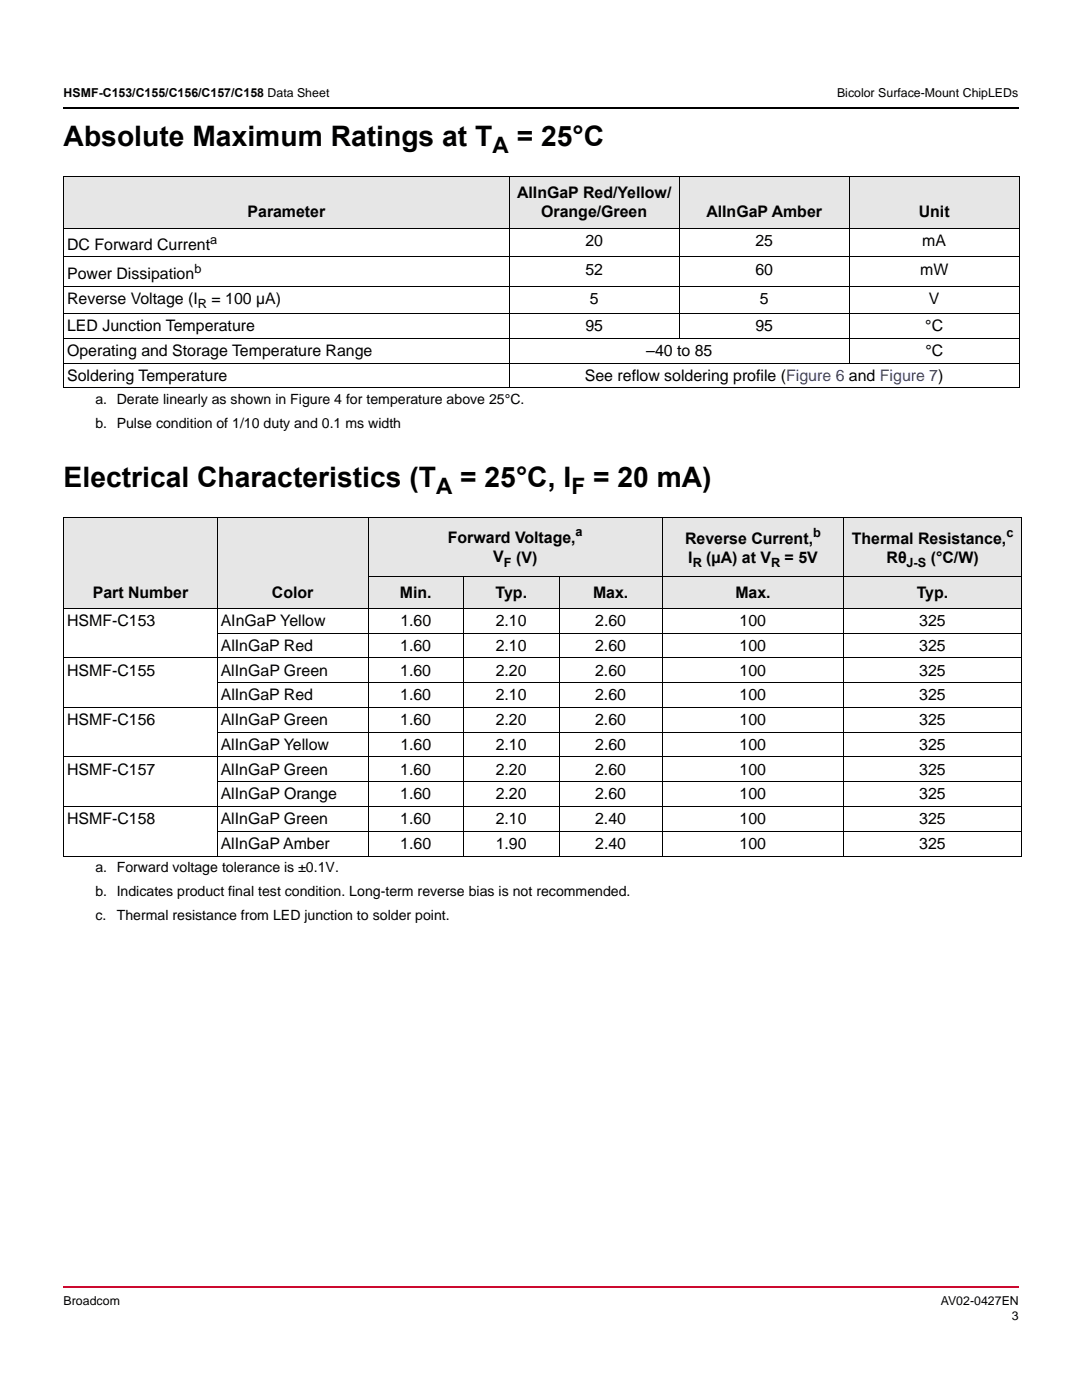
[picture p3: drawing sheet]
<svg xmlns="http://www.w3.org/2000/svg" width="216mm" height="279mm" viewBox="0 0 216 279" stroke-linecap="round" stroke-linejoin="round" font-family="sans-serif">
<defs><g id="words">
<g font-size="5.6">
<text x="12.7" y="29.2">Absolute Maximum Ratings at T</text>
<text x="103.1" y="29.2">= 25°C</text>
<text x="12.7" y="97.1">Electrical Characteristics (T</text>
<text x="91.8" y="97.1">= 25°C, I</text>
<text x="118.3" y="97.1">= 20 mA)</text>
</g>
<g font-size="4.5">
<text x="98.3" y="30.6">A</text>
<text x="87" y="98.5">A</text>
<text x="114" y="98.5">F</text>
</g>
<g font-size="3.2">
<text x="103.2" y="39.5">AlInGaP Red/Yellow/</text>
<text x="49.4" y="43.4">Parameter</text>
<text x="108" y="43.4">Orange/Green</text>
<text x="140.9" y="43.4">AlInGaP Amber</text>
<text x="183.3" y="43.4">Unit</text>
<text x="13.4" y="49.9">DC Forward Current</text>
<text x="116.8" y="49">20</text>
<text x="150.7" y="49">25</text>
<text x="184" y="49">mA</text>
<text x="13.4" y="55.7">Power Dissipation</text>
<text x="116.8" y="54.8">52</text>
<text x="150.7" y="54.8">60</text>
<text x="183.6" y="54.8">mW</text>
<text x="13.4" y="60.6">Reverse Voltage (I</text>
<text x="42.2" y="60.6">= 100 µA)</text>
<text x="117.7" y="60.6">5</text>
<text x="151.6" y="60.6">5</text>
<text x="185.3" y="60.6">V</text>
<text x="13.4" y="66.1">LED Junction Temperature</text>
<text x="13.4" y="71.1">Operating and Storage Temperature Range</text>
<text x="116.8" y="66.1">95</text>
<text x="128.9" y="71.1">–40 to 85</text>
<text x="150.7" y="66.1">95</text>
<text x="184.6" y="66.1">°C</text>
<text x="184.6" y="71.1">°C</text>
<text x="13.4" y="76">Soldering Temperature</text>
<text x="116.7" y="76">See reflow soldering profile (Figure 6 and Figure 7)</text>
<text x="89.4" y="108.3">Forward Voltage,</text>
<text x="98.4" y="112.2">V</text>
<text x="103" y="112.4">(V)</text>
<text x="136.7" y="108.5">Reverse Current,</text>
<text x="137.3" y="112.4">I</text>
<text x="140.9" y="112.4">(µA) at V</text>
<text x="156.6" y="112.4">= 5V</text>
<text x="170" y="108.5">Thermal Resistance,</text>
<text x="176.9" y="112.4">Rθ</text>
<text x="185.7" y="112.4">(°C/W)</text>
<text x="18.5" y="119.3">Part Number</text>
<text x="54.3" y="119.3">Color</text>
<text x="79.8" y="119.3">Min.</text>
<text x="98.9" y="119.3">Typ.</text>
<text x="118.3" y="119.3">Max.</text>
<text x="146.7" y="119.3">Max.</text>
<text x="182.9" y="119.3">Typ.</text>
<text x="13.4" y="125">HSMF-C153</text>
<text x="44" y="125">AInGaP Yellow</text>
<text x="79.9" y="125">1.60</text>
<text x="98.9" y="125">2.10</text>
<text x="118.8" y="125">2.60</text>
<text x="147.6" y="125">100</text>
<text x="183.4" y="125">325</text>
<text x="44" y="129.9">AlInGaP Red</text>
<text x="79.9" y="129.9">1.60</text>
<text x="98.9" y="129.9">2.10</text>
<text x="118.8" y="129.9">2.60</text>
<text x="147.6" y="129.9">100</text>
<text x="183.4" y="129.9">325</text>
<text x="13.4" y="134.9">HSMF-C155</text>
<text x="44" y="134.9">AlInGaP Green</text>
<text x="79.9" y="134.9">1.60</text>
<text x="98.9" y="134.9">2.20</text>
<text x="118.8" y="134.9">2.60</text>
<text x="147.6" y="134.9">100</text>
<text x="183.4" y="134.9">325</text>
<text x="44" y="139.8">AlInGaP Red</text>
<text x="79.9" y="139.8">1.60</text>
<text x="98.9" y="139.8">2.10</text>
<text x="118.8" y="139.8">2.60</text>
<text x="147.6" y="139.8">100</text>
<text x="183.4" y="139.8">325</text>
<text x="13.4" y="144.7">HSMF-C156</text>
<text x="44" y="144.7">AlInGaP Green</text>
<text x="44" y="149.7">AlInGaP Yellow</text>
<text x="79.9" y="144.7">1.60</text>
<text x="79.9" y="149.7">1.60</text>
<text x="98.9" y="144.7">2.20</text>
<text x="98.9" y="149.7">2.10</text>
<text x="118.8" y="144.7">2.60</text>
<text x="118.8" y="149.7">2.60</text>
<text x="147.6" y="144.7">100</text>
<text x="147.6" y="149.7">100</text>
<text x="183.4" y="144.7">325</text>
<text x="183.4" y="149.7">325</text>
<text x="13.4" y="154.6">HSMF-C157</text>
<text x="44" y="154.6">AlInGaP Green</text>
<text x="79.9" y="154.6">1.60</text>
<text x="98.9" y="154.6">2.20</text>
<text x="118.8" y="154.6">2.60</text>
<text x="147.6" y="154.6">100</text>
<text x="183.4" y="154.6">325</text>
<text x="44" y="159.5">AlInGaP Orange</text>
<text x="79.9" y="159.5">1.60</text>
<text x="98.9" y="159.5">2.20</text>
<text x="118.8" y="159.5">2.60</text>
<text x="147.6" y="159.5">100</text>
<text x="183.4" y="159.5">325</text>
<text x="13.4" y="164.5">HSMF-C158</text>
<text x="44" y="164.5">AlInGaP Green</text>
<text x="79.9" y="164.5">1.60</text>
<text x="98.9" y="164.5">2.10</text>
<text x="118.8" y="164.5">2.40</text>
<text x="147.6" y="164.5">100</text>
<text x="183.4" y="164.5">325</text>
<text x="44" y="169.4">AlInGaP Amber</text>
<text x="79.9" y="169.4">1.60</text>
<text x="98.9" y="169.4">1.90</text>
<text x="118.8" y="169.4">2.40</text>
<text x="147.6" y="169.4">100</text>
<text x="183.4" y="169.4">325</text>
</g>
<g font-size="2.8">
<text x="19" y="80.6">a. Derate linearly as shown in Figure 4 for temperature above 25°C.</text>
<text x="19" y="85.4">b. Pulse condition of 1/10 duty and 0.1 ms width</text>
<text x="19" y="174">a. Forward voltage tolerance is ±0.1V.</text>
<text x="19" y="178.8">b. Indicates product final test condition. Long-term reverse bias is not recommended.</text>
<text x="19" y="183.6">c.</text>
<text x="23.3" y="183.6">Thermal resistance from LED junction to solder point.</text>
</g>
<g font-size="2.5">
<text x="12.7" y="19.4">HSMF-C153/C155/C156/C157/C158 Data Sheet</text>
<text x="167" y="19.4">Bicolor Surface-Mount ChipLEDs</text>
<text x="41.9" y="48.6">a</text>
<text x="38.8" y="54.4">b</text>
<text x="39.5" y="61.4">R</text>
<text x="114.9" y="107">a</text>
<text x="162.2" y="107.2">b</text>
<text x="200.8" y="107.2">c</text>
<text x="100.5" y="113.2">F</text>
<text x="138.2" y="113.2">R</text>
<text x="153.9" y="113.2">R</text>
<text x="180.9" y="113.2">J-S</text>
<text x="12.7" y="260.3">Broadcom</text>
<text x="187.7" y="260.3">AV02-0427EN</text>
<text x="201.9" y="263.5">3</text>
</g>
</g></defs>
<path d="M12.5 256.7h.2v.3h-.2z" fill="#cc092f"/>
<path d="M12.7 256.9h190.7" fill="none" stroke="#cc092f" stroke-width=".36"/>
<path d="M12.5 21.4h.2v.4h-.2z" fill="#000"/>
<path d="M12.7 21.6h190.7" fill="none" stroke="#000" stroke-width=".36"/>
<g fill="#e6e6e6">
<path d="M12.7 35.3h88.9v10.2h-88.9z"/>
<path d="M101.6 35.3h33.9v10.2h-33.9z"/>
<path d="M135.5 35.3h34v10.2h-34z"/>
<path d="M169.5 35.3h33.9v10.2h-33.9z"/>
<path d="M12.7 103.2h30.6v18.2h-30.6z"/>
<path d="M43.3 103.2h30.1v18.2h-30.1z"/>
<path d="M73.4 103.2h58.8v11.9h-58.8z"/>
<path d="M132.2 103.2h36.1v11.9h-36.1z"/>
<path d="M168.3 103.2h35.6v11.9h-35.6z"/>
<path d="M73.4 115.1h19.1v6.3h-19.1z"/>
<path d="M92.5 115.1h19v6.3h-19z"/>
<path d="M111.5 115.1h20.7v6.3h-20.7z"/>
<path d="M132.2 115.1h36.1v6.3h-36.1z"/>
<path d="M168.3 115.1h35.6v6.3h-35.6z"/>
</g>
<g fill="none" stroke="#000" stroke-width=".2">
<path d="M12.7 35.3h190.7M12.7 35.3v42.1M101.6 35.2v42.2M135.5 35.2v32.4M169.5 35.2v37.3M203.4 35.3v42.1M12.7 45.5h190.7M12.7 51.3h190.7M12.7 57.1h190.7M12.7 62.6h190.7M12.7 67.5h190.7M12.7 72.5h190.7"/>
<path d="M12.7 77.4h190.7M12.7 103.2h191.2M12.7 103.3v67.5M43.3 103.2v67.7M73.4 115.1h130.5M73.4 103.2v67.7M92.5 115v55.9M111.5 115v55.9M132.2 103.2v67.7M168.3 103.2v67.7M203.9 103.3v67.5M12.7 121.4h191.2"/>
<path d="M12.7 131.3h191.2M43.3 126.4h160.6M43.3 136.2h160.6M12.7 141.2h191.2M12.7 151.1h191.2M43.3 146.1h160.6M43.3 156h160.6M12.7 161h191.2M12.7 170.8h191.2M43.3 165.9h160.6"/>
</g>
<use href="#words"/>
</svg>
